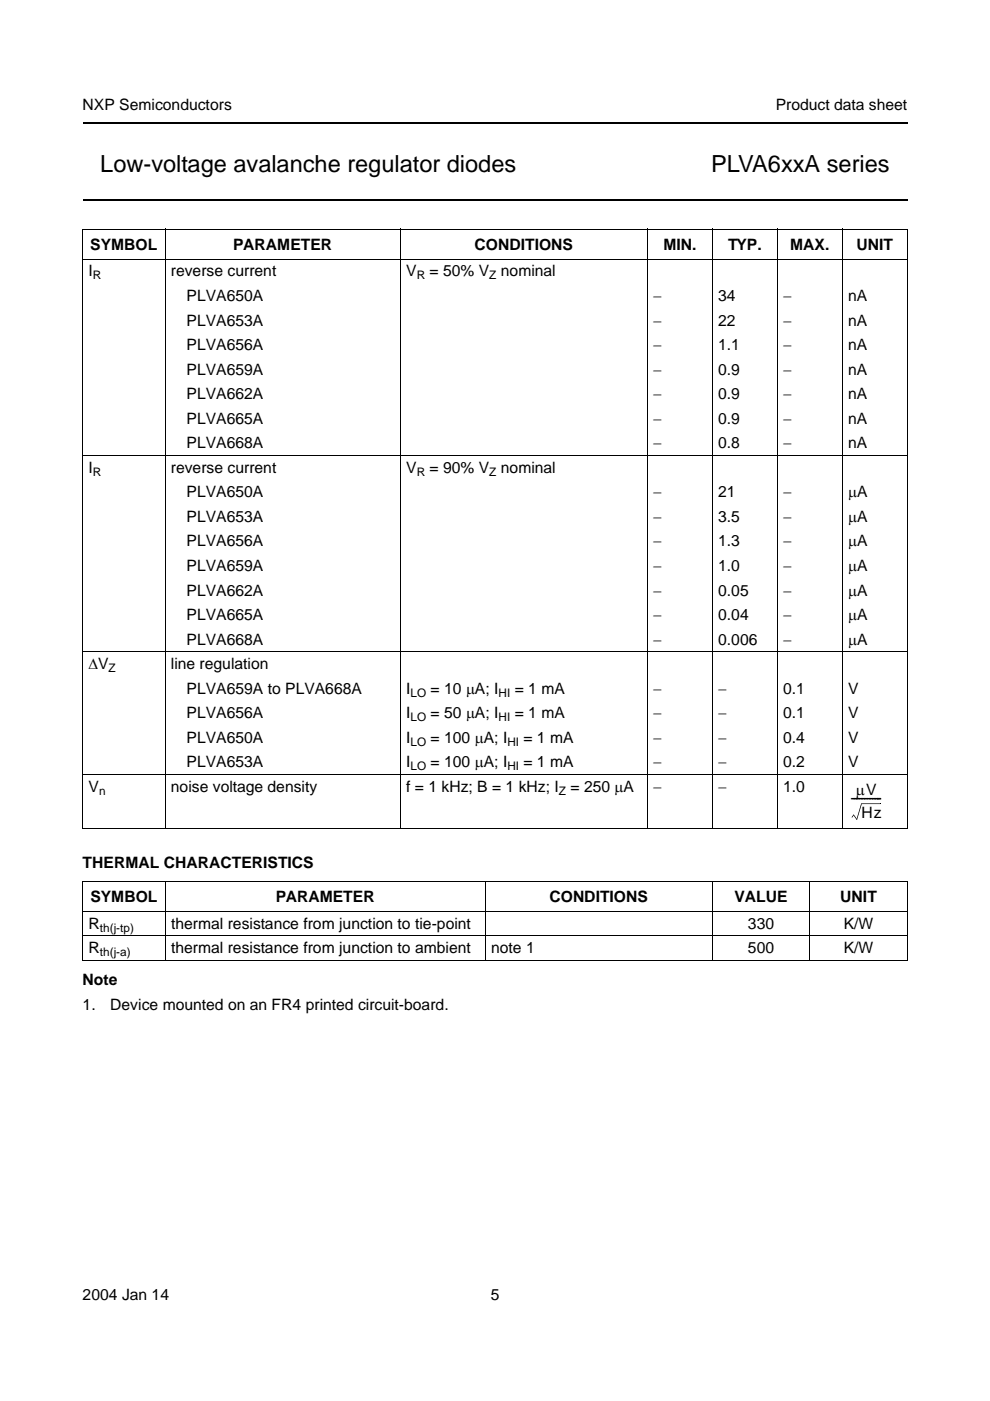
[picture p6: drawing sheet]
<svg xmlns="http://www.w3.org/2000/svg" width="210mm" height="297mm" viewBox="0 0 210 297" stroke-linecap="round" stroke-linejoin="round" font-family="sans-serif">
<defs><g id="words">
<g font-size="5">
<text x="21.3" y="36.4">Low-voltage avalanche regulator diodes</text>
<text x="150.8" y="36.4">PLVA6xxA series</text>
</g>
<g font-size="3.3">
<text x="17.5" y="23.3">NXP Semiconductors</text>
<text x="164.5" y="23.3">Product data sheet</text>
<text x="19.1" y="52.9">SYMBOL</text>
<text x="49.4" y="52.9">PARAMETER</text>
<text x="100.6" y="52.9">CONDITIONS</text>
<text x="140.7" y="52.9">MIN.</text>
<text x="154.4" y="52.9">TYP.</text>
<text x="167.5" y="52.9">MAX.</text>
<text x="181.6" y="52.9">UNIT</text>
<text x="18.8" y="58.6">I</text>
<text x="36.2" y="58.6">reverse current</text>
<text x="86.1" y="58.6">V</text>
<text x="91.1" y="58.6">= 50% V</text>
<text x="106.2" y="58.6">nominal</text>
<text x="39.6" y="63.8">PLVA650A</text>
<text x="138.5" y="63.8">−</text>
<text x="152.3" y="63.8">34</text>
<text x="166.1" y="63.8">−</text>
<text x="179.8" y="63.8">nA</text>
<text x="39.6" y="69">PLVA653A</text>
<text x="138.5" y="69">−</text>
<text x="152.3" y="69">22</text>
<text x="166.1" y="69">−</text>
<text x="179.8" y="69">nA</text>
<text x="39.6" y="74.2">PLVA656A</text>
<text x="138.5" y="74.2">−</text>
<text x="152.3" y="74.2">1.1</text>
<text x="166.1" y="74.2">−</text>
<text x="179.8" y="74.2">nA</text>
<text x="39.6" y="79.4">PLVA659A</text>
<text x="138.5" y="79.4">−</text>
<text x="152.3" y="79.4">0.9</text>
<text x="166.1" y="79.4">−</text>
<text x="179.8" y="79.4">nA</text>
<text x="39.6" y="84.6">PLVA662A</text>
<text x="39.6" y="89.8">PLVA665A</text>
<text x="138.5" y="84.6">−</text>
<text x="138.5" y="89.8">−</text>
<text x="152.3" y="84.6">0.9</text>
<text x="152.3" y="89.8">0.9</text>
<text x="166.1" y="84.6">−</text>
<text x="166.1" y="89.8">−</text>
<text x="179.8" y="84.6">nA</text>
<text x="179.8" y="89.8">nA</text>
<text x="39.6" y="95">PLVA668A</text>
<text x="138.5" y="95">−</text>
<text x="152.3" y="95">0.8</text>
<text x="166.1" y="95">−</text>
<text x="179.8" y="95">nA</text>
<text x="18.8" y="100.2">I</text>
<text x="36.2" y="100.2">reverse current</text>
<text x="86.1" y="100.2">V</text>
<text x="91.1" y="100.2">= 90% V</text>
<text x="106.2" y="100.2">nominal</text>
<text x="39.6" y="105.5">PLVA650A</text>
<text x="138.5" y="105.5">−</text>
<text x="152.3" y="105.5">21</text>
<text x="166.1" y="105.5">−</text>
<text x="179.8" y="105.5">μA</text>
<text x="39.6" y="110.6">PLVA653A</text>
<text x="138.5" y="110.6">−</text>
<text x="152.3" y="110.6">3.5</text>
<text x="166.1" y="110.6">−</text>
<text x="179.8" y="110.6">μA</text>
<text x="39.6" y="115.8">PLVA656A</text>
<text x="138.5" y="115.8">−</text>
<text x="152.3" y="115.8">1.3</text>
<text x="166.1" y="115.8">−</text>
<text x="179.8" y="115.8">μA</text>
<text x="39.6" y="121.1">PLVA659A</text>
<text x="138.5" y="121.1">−</text>
<text x="152.3" y="121.1">1.0</text>
<text x="166.1" y="121.1">−</text>
<text x="179.8" y="121.1">μA</text>
<text x="39.6" y="126.3">PLVA662A</text>
<text x="39.6" y="131.5">PLVA665A</text>
<text x="138.5" y="126.3">−</text>
<text x="138.5" y="131.5">−</text>
<text x="152.3" y="126.3">0.05</text>
<text x="152.3" y="131.5">0.04</text>
<text x="166.1" y="126.3">−</text>
<text x="166.1" y="131.5">−</text>
<text x="179.8" y="126.3">μA</text>
<text x="179.8" y="131.5">μA</text>
<text x="39.6" y="136.7">PLVA668A</text>
<text x="138.5" y="136.7">−</text>
<text x="152.3" y="136.7">0.006</text>
<text x="166.1" y="136.7">−</text>
<text x="179.8" y="136.7">μA</text>
<text x="18.8" y="141.9">ΔV</text>
<text x="36.2" y="141.9">line regulation</text>
<text x="39.6" y="147.1">PLVA659A to PLVA668A</text>
<text x="86.1" y="147.1">I</text>
<text x="91.3" y="147.1">= 10 μA; I</text>
<text x="109.1" y="147.1">= 1 mA</text>
<text x="138.5" y="147.1">−</text>
<text x="152.3" y="147.1">−</text>
<text x="166.1" y="147.1">0.1</text>
<text x="179.8" y="147.1">V</text>
<text x="39.6" y="152.3">PLVA656A</text>
<text x="86.1" y="152.3">I</text>
<text x="91.3" y="152.3">= 50 μA; I</text>
<text x="109.1" y="152.3">= 1 mA</text>
<text x="138.5" y="152.3">−</text>
<text x="152.3" y="152.3">−</text>
<text x="166.1" y="152.3">0.1</text>
<text x="179.8" y="152.3">V</text>
<text x="39.6" y="157.5">PLVA650A</text>
<text x="86.1" y="157.5">I</text>
<text x="91.3" y="157.5">= 100 μA; I</text>
<text x="111" y="157.5">= 1 mA</text>
<text x="138.5" y="157.5">−</text>
<text x="152.3" y="157.5">−</text>
<text x="166.1" y="157.5">0.4</text>
<text x="179.8" y="157.5">V</text>
<text x="18.8" y="167.9">V</text>
<text x="36.2" y="167.9">noise voltage density</text>
<text x="39.6" y="162.7">PLVA653A</text>
<text x="86.1" y="162.7">I</text>
<text x="86.1" y="167.9">f = 1 kHz; B = 1 kHz; I</text>
<text x="91.3" y="162.7">= 100 μA; I</text>
<text x="111" y="162.7">= 1 mA</text>
<text x="120.9" y="167.9">= 250 μA</text>
<text x="138.5" y="162.7">−</text>
<text x="138.5" y="167.9">−</text>
<text x="152.3" y="162.7">−</text>
<text x="152.3" y="167.9">−</text>
<text x="166.1" y="162.7">0.2</text>
<text x="166.1" y="167.9">1.0</text>
<text x="179.8" y="162.7">V</text>
<text x="180.3" y="170.2">-----------</text>
<text x="181.5" y="168.5">μV</text>
<text x="182.6" y="173.4">Hz</text>
<text x="17.5" y="184.1">THERMAL CHARACTERISTICS</text>
<text x="19.2" y="191.2">SYMBOL</text>
<text x="58.5" y="191.2">PARAMETER</text>
<text x="116.5" y="191.2">CONDITIONS</text>
<text x="155.7" y="191.2">VALUE</text>
<text x="178.2" y="191.2">UNIT</text>
<text x="18.8" y="196.9">R</text>
<text x="36.3" y="196.9">thermal resistance from junction to tie-point</text>
<text x="158.6" y="196.9">330</text>
<text x="178.9" y="196.9">K/W</text>
<text x="18.8" y="202.1">R</text>
<text x="36.3" y="202.1">thermal resistance from junction to ambient</text>
<text x="104.1" y="202.1">note 1</text>
<text x="158.6" y="202.1">500</text>
<text x="178.9" y="202.1">K/W</text>
<text x="17.5" y="208.8">Note</text>
<text x="17.5" y="214.2">1.</text>
<text x="23.4" y="214.2">Device mounted on an FR4 printed circuit-board.</text>
<text x="17.5" y="275.6">2004 Jan 14</text>
<text x="104" y="275.6">5</text>
</g>
<g font-size="2.5">
<text x="19.7" y="59.2">R</text>
<text x="88.3" y="59.2">R</text>
<text x="103.7" y="59.2">Z</text>
<text x="19.7" y="100.8">R</text>
<text x="88.3" y="100.8">R</text>
<text x="103.7" y="100.8">Z</text>
<text x="23" y="142.5">Z</text>
<text x="87" y="147.7">LO</text>
<text x="105.7" y="147.7">HI</text>
<text x="87" y="152.9">LO</text>
<text x="105.7" y="152.9">HI</text>
<text x="87" y="158.1">LO</text>
<text x="107.6" y="158.1">HI</text>
<text x="87" y="163.3">LO</text>
<text x="107.6" y="163.3">HI</text>
<text x="21" y="168.5">n</text>
<text x="118.5" y="168.5">Z</text>
<text x="21.2" y="197.5">th(j-tp)</text>
<text x="21.2" y="202.7">th(j-a)</text>
</g>
</g></defs>
<path d="M17.5 26.1h174.9M17.5 42.4h174.9" fill="none" stroke="#000" stroke-width=".42"/>
<g fill="none" stroke="#000" stroke-width=".21">
<path d="M17.4 48.6h175.1M17.4 54.9h175.1M17.5 48.7v126.9M35 48.5v127.3M84.9 48.5v127.3M137.2 48.5v127.3M151 48.5v127.3M164.8 48.5v127.3M178.6 48.5v127.3M192.4 48.7v126.9M17.4 96.6h175.1M17.4 138.2h175.1"/>
<path d="M17.4 164.2h175.1M17.4 175.7h175.1M182.6 170.4h4M17.4 186.9h175.1M17.4 193.2h175.1M17.4 198.4h175.1M17.5 187v16.5M35 186.8v16.9M102.9 186.8v16.9M151 186.8v16.9M171.7 186.8v16.9M192.4 187v16.5"/>
<path d="M17.4 203.6h175.1"/>
</g>
<path d="M180.6 173.2l.1 .2zM180.9 172.7l.2 .1-.4 .5-.1-.1zM181.6 173.8h.2zM181 172.7l.7 1-.1 .1-.7-1zM181.6 173.7l.1 .1zM182.6 170.4h.1l-1 3.4-.1-.1zM186.6 170.3l.1 .2z" fill="#000"/>
<use href="#words"/>
</svg>
